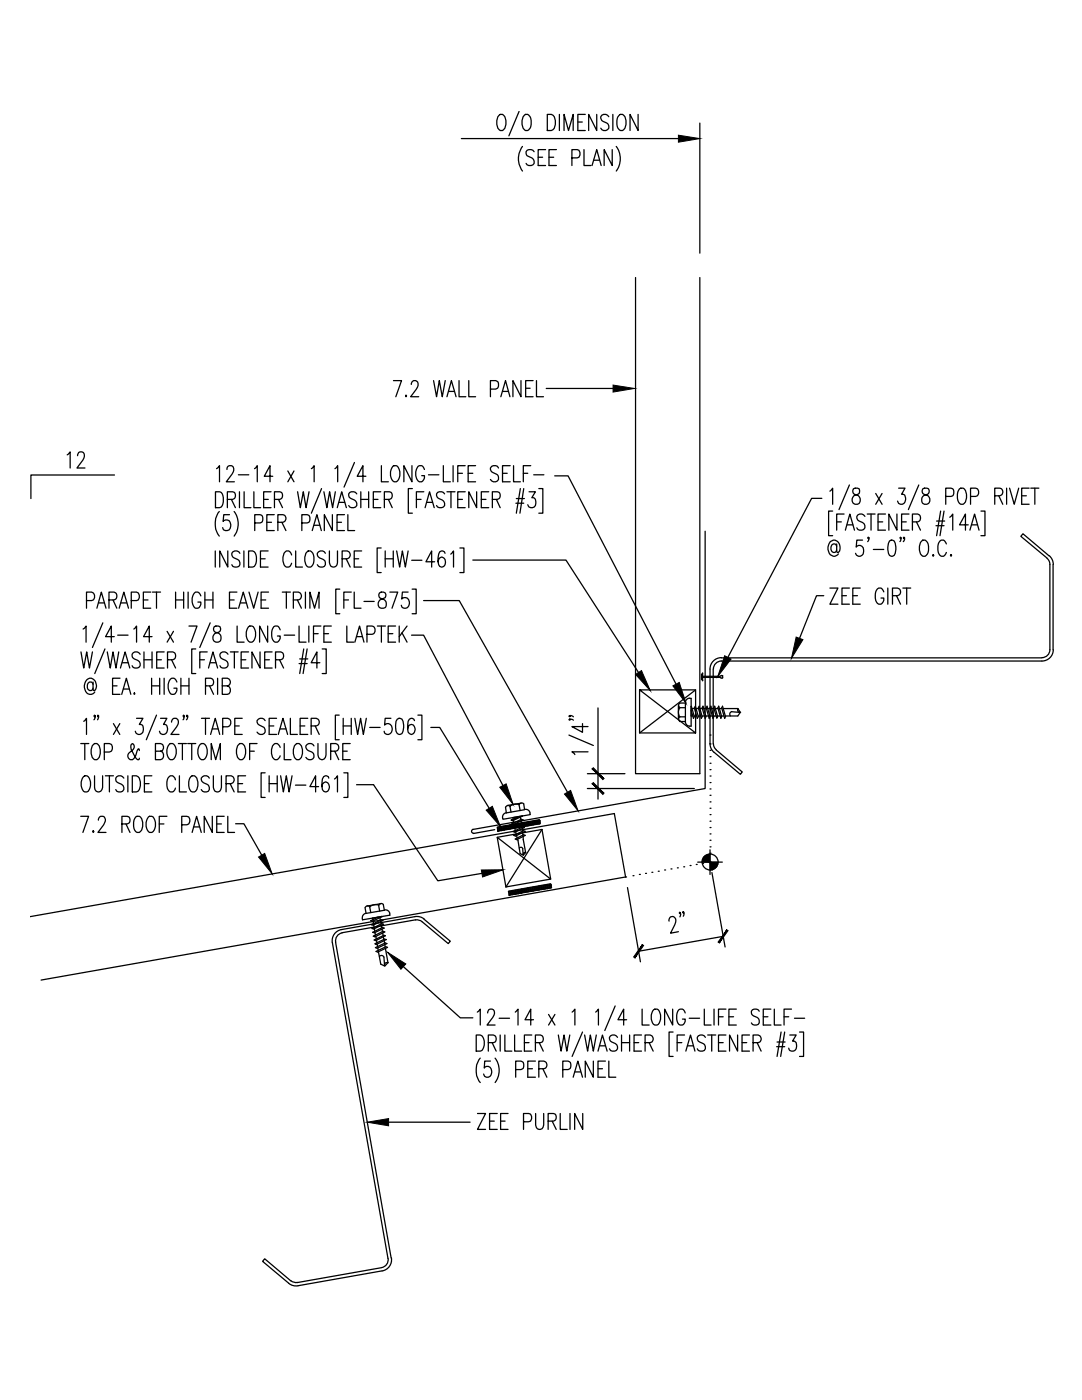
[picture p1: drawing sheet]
<svg xmlns="http://www.w3.org/2000/svg" width="216mm" height="279mm" viewBox="0 0 216 279" stroke-linecap="round" stroke-linejoin="round" font-family="sans-serif">
<g fill="none" stroke="#000" stroke-width=".25">
<path d="M92.1 27.7h43.3M99.6 23l.2-.2a1.06 1.06 0 0 1 1.2 1.3 2.11 2.11 0 0 1-.7 1.9 1.06 1.06 0 0 1-1.2-1.2 2.32 2.32 0 0 1 .5-1.8zM103.6 22.2l-2.1 4.9M104.3 29.2a4.1 4.1 0 0 0 0 4.9M104.6 23l.2-.2a1.06 1.06 0 0 1 1.2 1.3 1.88 1.88 0 0 1-.7 1.9 1.06 1.06 0 0 1-1.1-1.2 2.32 2.32 0 0 1 .4-1.8zM106.6 30.3a.83 .83 0 0 0-1.1-.4 .83 .83 0 0 0-.4 1l.3 .3a1.33 1.33 0 0 1 1.2 .9v.5a.95 .95 0 0 1-1.6 0M107.4 31.4h.9M108.9 29.9h-1.5v3.1h1.5M109.2 22.8h.8a2.02 2.02 0 0 1 .6 2.8l-.6 .4h-.8zM109.5 31.4h1M111 29.9h-1.5v3.1h1.5M111.6 22.8v3.2"/>
<path d="M112.6 26v-3.2l.8 3.2 1-3.2v3.2M114.1 31.5h1.1a.88 .88 0 0 0 .6-.8 .88 .88 0 0 0-.6-.8h-1.1v3.1M115.3 24.4h.9M116.5 29.9v3.1h1.4M116.8 22.8h-1.5v3.2h1.5M118.1 33l1-3.1 .9 3.1M118.5 32h1.1M119.1 22.8v3.2l-1.6-3.2v3.2M121.5 23.3a.84 .84 0 0 0-.9-.5 .84 .84 0 0 0-.7 .8l.2 .5 .9 .4a.82 .82 0 0 1 .4 1.1 .82 .82 0 0 1-1 .4l-.5-.4M122.2 29.9v3.1l-1.6-3.1v3.1M122.3 22.8v3.2M123 29.2a4.1 4.1 0 0 1 0 4.9"/>
<path d="M123.6 23l.2-.2a1.06 1.06 0 0 1 1.1 1.3 2.11 2.11 0 0 1-.7 1.9 1.06 1.06 0 0 1-1.1-1.2 1.95 1.95 0 0 1 .5-1.8zM127.3 22.8v3.2l-1.6-3.2v3.2M139.6 24.6v25.9M126.8 55.4v99h12.8v-99M78.5 76h1.6l-1.1 3.2M81 78.9l.1 .1-.1 .2zM82.1 76.7l.1-.4a.74 .74 0 0 1 1-.2 .74 .74 0 0 1 .1 1.1l-1.4 2h1.7M86.5 76l.6 3.2 .6-3.2 .6 3.2 .5-3.2M89.2 79.2l.9-3.2 .9 3.2M89.5 78.1h1.2M91.6 76v3.2h1.3M93.5 76v3.2h1.4"/>
<path d="M97.9 77.7h1a.91 .91 0 0 0 .6-.9 .91 .91 0 0 0-.6-.8h-1v3.2M99.9 79.2l1-3.2 .9 3.2M100.3 78.1h1.1M104 76v3.2l-1.7-3.2v3.2M104.9 77.5h.9M106.4 76h-1.5v3.2h1.5M107 76v3.2h1.4M109 77.5h13.3M13.4 90.8l.6-.6v3.2M15.5 90.9l.1-.4a.74 .74 0 0 1 1.1-.2 .74 .74 0 0 1 0 1.1l-1.3 2h1.6M22.8 94.8h-16.6v4.7M43 98.1h.8a1.17 1.17 0 0 1 .8 1.2 2.34 2.34 0 0 1-.5 1.9l-1.1 .1z"/>
<path d="M43.2 93.5l.6-.6v3.3M45.3 93.7a.67 .67 0 0 1 .4-.8h.5a1.03 1.03 0 0 1 .1 1.7l-1.1 1.6h1.6M45.4 99.7h1a.8 .8 0 0 0 .6-.8 .8 .8 0 0 0-.6-.8h-1v3.2M46.2 99.7l.8 1.6M47.6 94.8h2M47.8 98.1v3.2M48.7 98.1v3.2h1.4M50.7 98.1v3.2h1.3M50.8 93.5l.5-.6v3.3M52.6 99.7h.9M54.1 98.1h-1.5v3.2h1.5M54.4 95.1h-1.7l1.2-2.2v3.3"/>
<path d="M54.8 99.7h1a.8 .8 0 0 0 .6-.8 .8 .8 0 0 0-.6-.8h-1v3.2M55.6 99.7l.8 1.6M57.4 94l1.3 2.2M58.7 94l-1.3 2.2M59.4 98.1l.5 3.2 .6-3.2 .6 3.2 .6-3.2M62.1 93.5l.6-.6v3.3M64.2 97.5l-2.1 4.9M64.6 98.1l.6 3.2 .6-3.2 .6 3.2 .5-3.2M66.8 93.5l.6-.6v3.3M70.7 92.3l-2 4.9M71.2 98.6a.83 .83 0 0 0-1.1-.5 .83 .83 0 0 0-.4 1.1l.3 .3a1.33 1.33 0 0 1 1.2 .9v.5a.95 .95 0 0 1-1.6 0M72 99.7h1.6"/>
<path d="M72 98.1v3.2M73 95.1h-1.7l1.1-2.2v3.3M73.6 98.1v3.2M74.5 99.7h.9M76 98.1h-1.5v3.2h1.5M76.1 92.9v3.3h1.4M76.7 99.7h1a.8 .8 0 0 0 .6-.8 .8 .8 0 0 0-.6-.8h-1v3.2M77.5 99.7l.8 1.6M78.4 93.1a.8 .8 0 0 1 1.3 .6 2.06 2.06 0 0 1-.6 2.5 1.06 1.06 0 0 1-1.2-1.3 2.54 2.54 0 0 1 .5-1.8zM82.2 92.9v3.3l-1.6-3.3v3.3M82.3 97.5h-.8v4.9h.8M83.1 99.7h.9"/>
<path d="M84.6 98.1h-1.5v3.2M84.7 93.7a.8 .8 0 0 0-1.3-.6 2.22 2.22 0 0 0 .3 3.1 .94 .94 0 0 0 1-1.3h-.6M85.5 94.8h2.1M88.5 92.9v3.3h1.4M88.7 98.6a.85 .85 0 0 0-.9-.5 .85 .85 0 0 0-.7 .8l.5 .6a1.33 1.33 0 0 1 1.1 .9v.5a.95 .95 0 0 1-1.6 0M89.2 98.1h1.6M90 98.1v3.2M90.4 92.9v3.3M91.3 94.5h1M91.3 99.7h1M92.8 92.9h-1.5v3.3M92.8 98.1h-1.5v3.2h1.5"/>
<path d="M93.4 94.5h.9M94.9 92.9h-1.5v3.3h1.5M95.1 98.1v3.2l-1.6-3.2v3.2M96 99.7h1M97.5 98.1h-1.5v3.2h1.5M98.2 99.7h1.1a.8 .8 0 0 0 .5-.8 .8 .8 0 0 0-.5-.8h-1.1v3.2M99 99.7l.8 1.6M99.5 93.4a.84 .84 0 0 0-1-.5 .84 .84 0 0 0-.6 .8l.2 .5 .9 .4a.86 .86 0 0 1 .2 1.4 .86 .86 0 0 1-1.3-.3M100.3 94.5h.9M101.8 92.9h-1.5v3.3h1.5M102.5 92.9v3.3h1.3M103 99.5h1.6"/>
<path d="M103.8 97.5l-.8 4.9M104.4 94.5h.9M104.5 97.5l-.8 4.9M105.6 98.1h1.2l-.7 1.2h.4a1.19 1.19 0 0 1-.3 2 .71 .71 0 0 1-.9-.6M105.9 92.9h-1.5v3.3M106.5 94.8h2M107.5 97.5h.8v4.9h-.8M110.7 95h2.7l21.5 41.5M164 99.5h-2l-16.8 31.7M165.6 98l.5-.6v3.2M169.5 96.8l-2.1 4.9M170.3 97.6a.76 .76 0 0 0 .2 1.1 1.06 1.06 0 0 1 1.1 .7 1.06 1.06 0 0 1-.5 1.2 .95 .95 0 0 1-1.1-.7 .95 .95 0 0 1 .7-1.1l.5-.1a.68 .68 0 0 0 .3-.7 .68 .68 0 0 0-.4-.6z"/>
<path d="M174.7 98.5l1.3 2.1M176 98.5l-1.3 2.1M179.3 97.4h1.3l-.7 1.3h.3a1.09 1.09 0 0 1 .5 1.1 1.09 1.09 0 0 1-1 .8l-.4-.1-.2-.5M183.3 96.8l-2 4.9M184.1 97.6a.77 .77 0 0 0 0 .8 .77 .77 0 0 0 .7 .4 .92 .92 0 0 1 .7 1.3 .92 .92 0 0 1-1.5 .2 1.12 1.12 0 0 1 1.1-1.6 .67 .67 0 0 0 .3-.7 .67 .67 0 0 0-.5-.6zM188.7 99.1l1.4-.2a.95 .95 0 0 0-.3-1.5h-1.1v3.2M191.5 97.6l.2-.2a.81 .81 0 0 1 1 .8 2.23 2.23 0 0 1-.5 2.4 1.02 1.02 0 0 1-1.2-1.2 2.34 2.34 0 0 1 .5-1.8zM193.7 99.1h1a.86 .86 0 0 0 .6-.9 .86 .86 0 0 0-.6-.8h-1v3.2M198.5 98.9h1a.78 .78 0 0 0 .6-.7 .78 .78 0 0 0-.6-.8h-1v3.2M199.3 98.9l.8 1.7M200.9 97.4v3.2M201.5 97.4l.9 3.2 .9-3.2"/>
<path d="M203.9 98.9h.9M205.3 97.4h-1.4v3.2h1.4M205.7 97.4h1.6M206.5 97.4v3.2M17.3 119.9h1a.88 .88 0 0 0 .6-.9 .88 .88 0 0 0-.6-.8h-1v3.2M21.7 119.7h1.1a.83 .83 0 0 0 .5-.8 .83 .83 0 0 0-.5-.7h-1.1v3.2M22.5 119.7l.8 1.7M26.2 119.9h1a.9 .9 0 0 0 .6-.9 .9 .9 0 0 0-.6-.8h-1v3.2M28.6 119.7h.9M30.1 118.2h-1.5v3.2h1.5M30.4 118.2h1.6M31.2 118.2v3.2"/>
<path d="M35 119.7h1.6M35 118.2v3.2M36.6 118.2v3.2M37.5 118.2v3.2M40.1 118.9a.81 .81 0 0 0-1.3-.6 2.23 2.23 0 0 0 .2 3.1 .91 .91 0 0 0 1.1-1.2h-.6M40.9 119.7h1.6M40.9 118.2v3.2M42.5 118.2v3.2M43 110v3.2M43.8 102.1a4.1 4.1 0 0 0 0 4.9M45.5 110v3.2l-1.7-3.2v3.2M45.8 102.7h-1.2l-.1 1.4a.91 .91 0 0 1 1.2-.2 .91 .91 0 0 1 .3 1.1 .86 .86 0 0 1-.5 .8 .86 .86 0 0 1-1-.2l-.1-.3"/>
<path d="M45.8 119.7h.9M46.7 102.1a4.1 4.1 0 0 1 0 4.9M47.3 118.2h-1.5v3.2h1.5M47.9 110.4a.81 .81 0 0 0-1.2-.5 .81 .81 0 0 0-.2 1.3l.9 .4a.85 .85 0 0 1 .2 1.5 .85 .85 0 0 1-1.3-.4M48.7 110v3.2M49.6 110h.8a2.03 2.03 0 0 1 .6 2.7l-.3 .3-.3 .2h-.8zM49.7 118.2l.9 3.2 .9-3.2M50.8 104.4l1.4-.2a.95 .95 0 0 0-.3-1.5h-1.1v3.2M52 111.5h.9M52.1 119.7h.9M53.2 104.2h1M53.5 110h-1.5v3.2h1.5"/>
<path d="M53.6 118.2h-1.5v3.2h1.5M54.7 102.7h-1.5v3.2h1.5M55.4 104.2h1.1a.78 .78 0 0 0 .6-.7 .78 .78 0 0 0-.6-.8h-1.1v3.2M56.2 104.2l.9 1.7M56.3 118.2h1.6M57.1 118.2v3.2M58.2 110.8a.8 .8 0 0 0-.8-.9 .8 .8 0 0 0-.8 .9 2.11 2.11 0 0 0 .5 2.4 .83 .83 0 0 0 1.1-.8M58.5 119.7h1a.81 .81 0 0 0 .7-.8 .81 .81 0 0 0-.7-.7h-1v3.2M59 110v3.2h1.4M59.3 119.7l.8 1.7M60.2 104.4l1.4-.2a.95 .95 0 0 0-.3-1.5h-1.1v3.2M60.9 118.2v3.2"/>
<path d="M61.3 110.1l.2-.1a1.06 1.06 0 0 1 1.1 1.2 1.88 1.88 0 0 1-.6 2 .81 .81 0 0 1-1.1-.8 2.34 2.34 0 0 1 .4-2.3zM62.3 105.9l.9-3.2 .9 3.2M62.6 104.8h1.2M64.9 110.4a.84 .84 0 0 0-.9-.5 .84 .84 0 0 0-.7 .9 1.38 1.38 0 0 0 1.2 .8 .86 .86 0 0 1 .2 1.5 .86 .86 0 0 1-1.4-.4M65.7 110v2.3a.81 .81 0 0 0 .8 .9 .81 .81 0 0 0 .8-.9v-2.3M66.3 102.7v3.2l-1.6-3.2v3.2M67.3 104.2h.8M67.3 101.3l.9-3.2 .9 3.2M67.6 100.3h1.2M67.8 117.6h-.8v4.9h.8M68.3 111.5h1a.81 .81 0 0 0 .6-.8 .81 .81 0 0 0-.6-.7h-1v3.2M68.6 119.7h.9"/>
<path d="M68.7 102.7h-1.4v3.2h1.4M69.1 111.5l.8 1.7M69.4 102.7v3.2h1.4M70.1 118.2h-1.5v3.2M70.7 118.2v3.2h1.3M70.7 111.5h.9M72.2 110h-1.5v3.2h1.5M75.7 118.3a.72 .72 0 0 0 .2 1.1 1.15 1.15 0 0 1 1.1 .6 1.15 1.15 0 0 1-.1 1.3 .94 .94 0 0 1-1.5-.5 .94 .94 0 0 1 .8-1.2l.4-.2a.65 .65 0 0 0 .4-.6 .65 .65 0 0 0-.5-.6zM76.1 109.4h-.8v4.9h.8M76.9 111.5h1.6M76.9 110v3.2M77.8 118.2h1.6l-1.2 3.2"/>
<path d="M78.5 110v3.2M79.1 110l.6 3.2 .6-3.2 .6 3.2 .5-3.2M81.4 118.2h-1.1l-.1 1.4a.91 .91 0 0 1 1.1-.2 .91 .91 0 0 1 .4 1.1 .82 .82 0 0 1-.7 .9 .82 .82 0 0 1-.9-.6M82.2 111.8h2M82.2 117.6h.8v4.9h-.8M84.5 119.9h7.1l21.6 38.2M84.8 101.3l.9-3.2 .9 3.2M85.2 100.3h1.1M86.7 112.1h-1.7l1.1-2.1v3.2M88.8 110.4l-.1-.3-.6-.1a1.92 1.92 0 0 0-.7 2.1l.3 .9a.94 .94 0 0 0 1.2-.4 .94 .94 0 0 0-.4-1.2l-.3-.2a.85 .85 0 0 0-.8 .9M89.9 110.6l.6-.6v3.2M91.8 109.4h.8v4.9h-.8"/>
<path d="M94.3 111.8h18.6l14.5 22.4M102.9 100.4h1.6M140.7 106v51.4l-46.4 8.1M164.4 118.9h-1.5l-3.4 8.5M165.6 117.4h1.6l-1.6 3.2h1.6M166.1 102h-.8v4.9h.8M166.9 109l-.3-.4a.85 .85 0 0 0-.8 .8 .85 .85 0 0 0 .8 .9l.3-.5M166.9 108.6v1.5l.4 .2a1.49 1.49 0 0 0 .2-1.6 1.49 1.49 0 0 0-1.2-.9 1.74 1.74 0 0 0-1.1 1.6 1.74 1.74 0 0 0 1.1 1.6h.3l.7-.5M166.9 104.2h1M168 118.9h.9M168.4 102.6h-1.5v3.2M168.7 105.8l.9-3.2 .9 3.2"/>
<path d="M169 104.7h1.2M169.5 117.4h-1.5v3.2h1.5M170.2 118.9h.9M171.6 117.4h-1.4v3.2h1.4M172.1 107.8h-1.1l-.2 1.4a.82 .82 0 0 1 1-.3 .82 .82 0 0 1 .5 .9 .89 .89 0 0 1-.3 1.1 .89 .89 0 0 1-1.2-.2l-.1-.3M172.6 103.1a.81 .81 0 0 0-1.1-.5 .81 .81 0 0 0-.4 1.1l.3 .3a1.33 1.33 0 0 1 1.2 .9v.4a.9 .9 0 0 1-1.6 0M173 102.6h1.6M173.4 107.3l-.1 .2-.2-.2 .2-.1a.62 .62 0 0 1-.2 .9M173.8 102.6v3.2M174.3 109.7h2M175.2 104.2h.9M176.3 118.1a.81 .81 0 0 0-1.2-.6 2.29 2.29 0 0 0 .2 3.1 .94 .94 0 0 0 1-1.2h-.5"/>
<path d="M176.7 102.6h-1.5v3.2h1.5M177.2 117.4v3.2M177.5 108l.6-.2a1.73 1.73 0 0 1 .7 1.9l-.4 1.1-.6 .2a1.61 1.61 0 0 1-.6-1.8zM178.1 118.9h1a.78 .78 0 0 0 .6-.8 .78 .78 0 0 0-.6-.7h-1v3.2M178.9 118.9l.8 1.7M179 102.6v3.2l-1.6-3.2v3.2M179.8 107.3l-.1 .2-.1-.2 .1-.1a.75 .75 0 0 1-.1 .9M179.9 104.2h.9M180.2 117.4h1.5M180.5 107.3l-.1 .2-.2-.2 .2-.1a.62 .62 0 0 1-.2 .9M180.9 117.4v3.2M181.4 102.6h-1.5v3.2h1.5"/>
<path d="M182.1 104.2h1a.83 .83 0 0 0 .6-.8 .83 .83 0 0 0-.6-.8h-1v3.2M182.9 104.2l.8 1.6M183.9 108l.2-.2a1.06 1.06 0 0 1 1.2 1.2 1.88 1.88 0 0 1-.7 2 1.06 1.06 0 0 1-1.1-1.2 2.32 2.32 0 0 1 .4-1.8zM186.1 110.8l.1-.1 .1 .1-.1 .2zM186.8 104.9h1.6M186.9 104h1.6M187.7 102l-.8 4.9M188.4 102l-.8 4.9M188.8 108.6a.81 .81 0 0 0-1.2-.6 2.29 2.29 0 0 0 .2 3 .88 .88 0 0 0 1-.7M189.5 103.2l.6-.6v3.2M189.8 110.7l.1 .1-.1 .2-.2-.2zM193.2 104.7h-1.7l1.1-2.1v3.2"/>
<path d="M193.5 105.8l1-3.2 .9 3.2M193.9 104.7h1.1M195.7 102h.8v4.9h-.8M208.9 111.4l.4 .6 .2 .6v17.1M209.3 110.9l-5.2-4.4-.4 .5 5.2 4.4M209.4 110.9l.6 1 .2 .7M210.1 112.7v17M16.2 130.1l.5 3.2 .6-3.2 .6 3.2 .5-3.2M16.6 125.5l.6-.6v3.3M18.6 136.6l-.4-.5a.87 .87 0 0 0-.8 .6 .87 .87 0 0 0 .2 .9l.3 .2h.3l.4-.5M18.6 136.1v1.5l.1 .2h.2a1.52 1.52 0 0 0-1-2.4 1.77 1.77 0 0 0-1.1 1.6 1.77 1.77 0 0 0 1.1 1.6 1.01 1.01 0 0 0 1-.5M19.3 121.4l.9-3.2 1 3.2"/>
<path d="M19.7 120.3h1.1M20.5 124.3l-2.1 4.9M20.9 129.5l-2 4.9M21.4 130.1l.6 3.2 .5-3.2 .6 3.2 .6-3.2M22.5 136.9h.9M22.8 127.1h-1.7l1.1-2.2v3.3M23.5 126.8h2.1M23.8 121.4l.9-3.2 .9 3.2M23.9 135.4h-1.4v3.2h1.4M24 133.3l1-3.2 .9 3.2M24.1 120.3h1.2M24.3 138.6l.9-3.2 .9 3.2"/>
<path d="M24.4 132.3h1.2M24.6 137.5h1.2M26.7 125.5l.5-.6v3.3M26.8 138.3v.3l-.1-.2zM28 130.6a.83 .83 0 0 0-1.1-.5 .83 .83 0 0 0-.5 1.1l1.1 .6a.82 .82 0 0 1 .4 1 .82 .82 0 0 1-1 .5l-.3-.1-.2-.3M28.7 130.1v3.2M28.7 131.7h1.6M30.3 136.9h1.6M30.3 135.4v3.2M30.3 127.1h-1.7l1.2-2.2v3.3M30.3 130.1v3.2M31.3 131.7h.9"/>
<path d="M31.9 135.4v3.2M32.8 130.1h-1.5v3.2h1.5M32.8 135.4v3.2M33.3 126l1.3 2.2M33.4 131.7h1.1a.83 .83 0 0 0 .6-.8 .83 .83 0 0 0-.6-.8h-1.1v3.2M34.2 131.7l.8 1.6M34.6 126l-1.3 2.2M35.3 136.1a.8 .8 0 0 0-.8-.8 .8 .8 0 0 0-.8 .8 2.06 2.06 0 0 0 .6 2.5 .9 .9 0 0 0 1-1.3h-.6M36.1 136.9h1.6M36.1 135.4v3.2M37.7 124.9h1.6l-1.2 3.3M37.7 135.4v3.2"/>
<path d="M39.1 129.5h-.8v4.9h.8M39.9 131.7h.9M41 136.9h1.1a.79 .79 0 0 0 .5-.8 .79 .79 0 0 0-.5-.7h-1.1v3.2M41.3 130.1h-1.4v3.2M41.6 133.3l.9-3.2 .9 3.2M41.8 136.9l.8 1.7M41.9 124.3l-2 4.9M41.9 132.3h1.2M42.7 125.1a.76 .76 0 0 0 .3 1.1 1.06 1.06 0 0 1 1.1 .7 1.06 1.06 0 0 1-.6 1.3 .95 .95 0 0 1-1-.8 .95 .95 0 0 1 .7-1.1l.4-.1a.65 .65 0 0 0 .4-.7 .65 .65 0 0 0-.5-.6zM43.4 135.4v3.2M44.4 136.9h1a.78 .78 0 0 0 .6-.8 .78 .78 0 0 0-.6-.7h-1v3.2h1a.88 .88 0 0 0 .6-.9 .88 .88 0 0 0-.6-.8M45.5 130.6a.81 .81 0 0 0-1.1-.5 .81 .81 0 0 0-.4 1.1l.4 .3a1.33 1.33 0 0 1 1.1 .9v.5a.9 .9 0 0 1-1.6 0"/>
<path d="M46 130.1h1.5M46.8 130.1v3.2M47.3 124.9v3.3h1.4M47.6 121.4l.9-3.2 1 3.2M48 120.3h1.1M48.1 131.7h1M49.6 125.1a.8 .8 0 0 1 1.3 .6 2.06 2.06 0 0 1-.6 2.5 1.06 1.06 0 0 1-1.2-1.3 2.54 2.54 0 0 1 .5-1.8zM49.6 130.1h-1.5v3.2h1.5M51.9 130.1v3.2l-1.6-3.2v3.2M52.8 131.7h.9M53.4 124.9v3.3l-1.6-3.3v3.3M54.3 130.1h-1.5v3.2h1.5"/>
<path d="M55 131.7h1a.83 .83 0 0 0 .6-.8 .83 .83 0 0 0-.6-.8h-1v3.2M55.8 131.7l.8 1.6M55.9 125.7a.8 .8 0 0 0-1.3-.6 2.33 2.33 0 0 0 .3 3.1 .94 .94 0 0 0 1-1.3h-.5M56.7 126.8h2.1M59.7 124.9v3.3h1.4M59.7 132.4h1.6M59.8 131.5h1.6M60.6 129.5l-.8 4.9M61.3 129.5l-.8 4.9M61.6 124.9v3.3M61.8 121.4v-3.2l1 3.2 .9-3.2v3.2M62.6 126.5h.9"/>
<path d="M63.8 132.3h-1.7l1.1-2.2v3.2M64 124.9h-1.4v3.3M64.3 129.5h.8v4.9h-.8M64.6 126.5h1M66.1 124.9h-1.5v3.3h1.5M69.2 124.9v3.3h1.4M70.8 128.2l.9-3.3 .9 3.3M71.1 127.1h1.2M72.6 120h2.1M73.2 126.6h1a.86 .86 0 0 0 .7-.8 .86 .86 0 0 0-.7-.9h-1v3.3M75.3 124.9h1.6M76.1 124.9v3.3"/>
<path d="M77.5 126.5h.9M78.9 124.9h-1.4v3.3h1.4M79.7 124.9v3.3M80.2 126.3l1 1.9M81.2 124.9l-1.5 2.2M82.1 126.8h2.4l15.9 30M127.6 137.7h11.2v8.6h-11.2v-8.6l11.2 8.6M137.6 139.4h.3v5.5a.94 .94 0 0 1-1.1-.8v-3.8h-1.2M137.6 139.3a.87 .87 0 0 0-.8 .9M138.8 137.7l-11.2 8.6M140 134.6v1M140 135.6l.2 .2"/>
<path d="M140.2 134.3v1.6M140.2 135.2h3.3M140.2 135h3.3M140.2 134.3l-.2 .3M141.7 133.5v14.9M142.3 133.5v14.9M143.6 135.2l.4 .2 .2-.1M143.9 134.9h.3M143.9 134.9l-.3 .1M143.9 131.3h64M143.9 131.2a2.26 2.26 0 0 0-2.2 2.3M144.2 134.9v.4"/>
<path d="M207.9 131.9h-64a1.59 1.59 0 0 0-1.5 1.6M209.5 129.7a1.59 1.59 0 0 1-1.6 1.5M210.2 129.7a2.26 2.26 0 0 1-2.3 2.2M16.1 148.4h1.6M16.7 155l.2-.2a.87 .87 0 0 1 1 .8 2.02 2.02 0 0 1-.6 2.4 .81 .81 0 0 1-1-.7 2.34 2.34 0 0 1 .4-2.3zM16.7 143.9l.6-.5v3.2M16.9 148.4v3.2M18.7 148.6l.2-.2a1.06 1.06 0 0 1 1.1 1.2 2.11 2.11 0 0 1-.7 2 1.06 1.06 0 0 1-1.1-1.2 2.32 2.32 0 0 1 .5-1.8zM18.9 154.8v2.4a.81 .81 0 0 0 .8 .9 .81 .81 0 0 0 .8-.9v-2.4M19 142.9l-.1 .2-.2-.2 .2-.2a.68 .68 0 0 1-.2 1M19.7 142.9l-.2 .2v-.4a.73 .73 0 0 1 0 1M20.8 150.1h1a.89 .89 0 0 0 .6-.9 .89 .89 0 0 0-.6-.8h-1v3.2"/>
<path d="M21 154.8h1.6M21.8 154.8v3.2M22.6 144.4l1.3 2.2M23.9 144.4l-1.3 2.2M24.7 155.3a.83 .83 0 0 0-1.1-.5 .83 .83 0 0 0-.4 1.1l.4 .3a1.33 1.33 0 0 1 1.1 1v.4a.9 .9 0 0 1-1.6 0M25.5 154.8v3.2M26.4 154.8h.8a2.08 2.08 0 0 1 .6 2.8l-.3 .3-.3 .1h-.8zM27.2 143.4h1.3l-.7 1.2h.3a1.09 1.09 0 0 1 .5 1.2 1.09 1.09 0 0 1-1 .8l-.5-.3-.1-.4M27.8 149.8l-.1-.3h-.1l-.3 .4a2.18 2.18 0 0 1-.9 1.7 .78 .78 0 0 1-.8-.4 .78 .78 0 0 1 .2-.9l.7-.7a.77 .77 0 0 0-.1-1.2 1.08 1.08 0 0 0 0 1.7l.8 1.3 .5 .2 .1-.3M28.8 156.4h.9M30.3 154.8h-1.5v3.2h1.5M31 149.9h1a.78 .78 0 0 0 .6-.7 .78 .78 0 0 0-.6-.8h-1v3.2h1a.88 .88 0 0 0 .7-.8 .88 .88 0 0 0-.7-.9"/>
<path d="M31.2 142.7l-2 4.9M32 143.4h1.3l-.7 1.2h.4a1.09 1.09 0 0 1 .4 1.2 1.09 1.09 0 0 1-1 .8l-.4-.2-.2-.5M33.8 148.6l.2-.2a1.07 1.07 0 0 1 1.2 1.2 2 2 0 0 1-.8 2 1.06 1.06 0 0 1-1.1-1.2 2.32 2.32 0 0 1 .5-1.8zM34.2 144.1l.2-.4a.74 .74 0 0 1 1-.2 .74 .74 0 0 1 .1 1.1l-1.4 2h1.6M35 155.6a.78 .78 0 0 0-1.2-.6 2.23 2.23 0 0 0 .2 3 .81 .81 0 0 0 1-.7M35.6 148.4h1.6M35.8 154.8v3.2h1.4M36.4 148.4v3.2M36.7 142.9l-.1 .2-.1-.2 .1-.2 .1 .5-.2 .5M37.5 142.9l-.2 .2-.1-.2 .1-.2a.68 .68 0 0 1-.1 1M37.5 148.4h1.6M38.1 155l.2-.2a.87 .87 0 0 1 1.1 .8 2.11 2.11 0 0 1-.6 2.4 .83 .83 0 0 1-1.1-.7 2.66 2.66 0 0 1 .4-2.3z"/>
<path d="M38.3 148.4v3.2M39.9 148.6l.3-.2a1.06 1.06 0 0 1 1.1 1.2 2 2 0 0 1-.7 2 1.06 1.06 0 0 1-1.1-1.2 2.32 2.32 0 0 1 .4-1.8zM40.2 143.4h1.6M41 143.4v3.2M41.8 155.3a.84 .84 0 0 0-1-.5 .84 .84 0 0 0-.6 .8 1.39 1.39 0 0 0 1.1 .9 .81 .81 0 0 1 .4 1 .81 .81 0 0 1-.9 .5l-.4-.1-.2-.3M42 146.6l1-3.2 .8 3.2M42.1 151.6v-3.2l.9 3.2 1-3.2v3.2M42.4 145.5h1.1M42.6 154.8v2.4a.81 .81 0 0 0 .8 .9 .81 .81 0 0 0 .8-.9v-2.4M44.4 145h1.1a.89 .89 0 0 0 .6-.8 .89 .89 0 0 0-.6-.8h-1.1v3.2M45.1 156.4h1a.81 .81 0 0 0 .6-.8 .81 .81 0 0 0-.6-.8h-1v3.2M45.9 156.4l.8 1.6"/>
<path d="M46.8 144.9h.9M47.5 156.4h.9M47.7 148.6l.2-.2a1.06 1.06 0 0 1 1.1 1.2 2.11 2.11 0 0 1-.7 2 1.06 1.06 0 0 1-1.1-1.2 2.32 2.32 0 0 1 .5-1.8zM48.3 143.4h-1.5v3.2h1.5M49 154.8h-1.5v3.2h1.5M49.8 149.9h.9M51.3 148.4h-1.5v3.2M52.9 143.8a.84 .84 0 0 0-.9-.5 .84 .84 0 0 0-.7 .8 1.57 1.57 0 0 0 1.4 1.1 .86 .86 0 0 1-.1 1.3 .86 .86 0 0 1-1.3-.4M52.9 154.2h-.8v4.9h.8M53.7 144.9h.9M53.7 156.4h1.6M53.7 154.8v3.2"/>
<path d="M55.2 143.4h-1.5v3.2h1.5M55.3 154.8v3.2M55.5 146.6l1-3.2 .9 3.2M55.9 149.2a.8 .8 0 0 0-.8-.8 .8 .8 0 0 0-.8 .8 2.15 2.15 0 0 0 .5 2.4 .95 .95 0 0 0 1.1-.8M55.9 145.5h1.2M56 154.8l.5 3.2 .6-3.2 .6 3.2 .6-3.2M56.7 148.4v3.2h1.4M57.9 143.4v3.2h1.4M59 156.7h2M59 148.6l.2-.2a1.06 1.06 0 0 1 1.2 1.2 2.11 2.11 0 0 1-.7 2 1.06 1.06 0 0 1-1.2-1.2 2.32 2.32 0 0 1 .5-1.8zM59.9 144.9h.9M61.4 143.4h-1.5v3.2h1.5"/>
<path d="M62.1 144.9h1a.78 .78 0 0 0 .6-.8 .78 .78 0 0 0-.6-.7h-1v3.2M62.6 148.9a.84 .84 0 0 0-.9-.5 .84 .84 0 0 0-.7 .8l.5 .6 .7 .3a.86 .86 0 0 1 .2 1.4 .86 .86 0 0 1-1.4-.4M62.9 144.9l.8 1.7M63.4 148.4v2.3a.86 .86 0 0 0 1 .9l.3-.2 .4-.7v-2.3M63.6 157h-1.8l1.2-2.2v3.2M65.6 155.3l-.1-.3-.4-.2-.5 .2a4 4 0 0 0-.3 2.6l.3 .3 .3 .1a1.02 1.02 0 0 0 .8-1 1.02 1.02 0 0 0-.8-.9l-.6 .4-.1 .5M66 149.9h1a.78 .78 0 0 0 .6-.7 .78 .78 0 0 0-.6-.8h-1v3.2M66.7 155.5l.6-.7v3.2M66.8 149.9l.8 1.7M67.7 142.7h-.8v4.9h.8M68.4 149.9h.9M68.5 144.9h1.6"/>
<path d="M68.5 143.4v3.2M68.6 154.2h.8v4.9h-.8M69.9 148.4h-1.5v3.2h1.5M70.1 143.4v3.2M70.8 143.4l.6 3.2 .6-3.2 .5 3.2 .6-3.2M71.1 156.6h3.4l12.9 19.2 8.8-1.5M73.8 145.2h2M78 143.4h-1.1l-.2 1.3a.91 .91 0 0 1 1.2-.2 .91 .91 0 0 1 .4 1.1 .87 .87 0 0 1-.6 .9 .87 .87 0 0 1-1-.2v-.4M79.3 143.5l.5-.1a1.55 1.55 0 0 1 .7 1.8l-.3 1.2-.6 .2a1.57 1.57 0 0 1-.7-1.9l.1-.8zM82.7 143.8l-.1-.3-.4-.1-.5 .1a3.9 3.9 0 0 0-.3 2.6l.6 .5a1.02 1.02 0 0 0 .8-1 1.02 1.02 0 0 0-.8-1l-.3 .1-.3 .8M83.4 142.7h.8v4.9h-.8M86 145.2h1.7l9.9 16.1"/>
<path d="M113.5 146.7l4.9 2.1M113.7 143.5l.1 .1-.1 .1-.2-.1 .2-.1 .7 .2M113.7 142.8l.1 .1-.1 .2-.2-.2a.63 .63 0 0 1 .9 .2M116.2 144.4v1.7l-2.1-1.1h3.2M117.2 157.4h21.3M117.2 154.4h7.5M117.3 150h-3.2l.6 .6M119.3 141.3v18.2M135.4 140.8v2.7M135.6 144h1.2M135.7 143l-.3 .5 .3 .5M135.7 140.3l-.3 .5 .3 .4"/>
<path d="M136.8 141.2h-1.2a1.67 1.67 0 0 0 0 1.9h1.2M137.9 141.7l.5 1.7 .1-.4-.5-2.1-.1 2h.3M138.1 141.4h.5M138.5 142.9h.5M138.8 140.9l.5 2.1-.2 .4-.6-2.1zM138.9 141.4h.5M139.3 142.9h.5M139.5 140.9l.6 2.1-.2 .4-.6-2.1zM139.6 141.4h.6M140.1 142.9h.5M140.3 140.9l.6 2.1-.2 .4-.6-2.1zM140.4 141.4h.6"/>
<path d="M140.8 142.9h.6M141.1 140.9l.6 2.1-.2 .4-.6-2.1zM141.2 141.4h.5M141.6 142.9h.5M141.7 148.4l.1 .8 .4 .7 5.5 4.6 .4-.4-5.2-4.4-.4-.6-.1-.7M141.7 146.7h.1M141.7 148.5h.1M141.7 149.7h.1M141.7 151h.1M141.7 152.3h.1M141.7 153.6h.1M141.7 154.9h.1"/>
<path d="M141.7 156.2h.1M141.7 157.5h.1M141.7 158.7h.1M141.8 140.9l.6 2.1-.1 .4-.6-2.1zM142 141.4h.5M142.4 142.9h.5M142.6 140.9l.6 2.1-.2 .4-.6-2.1zM142.7 141.4h.6M143.2 142.9h.5M143.4 140.9l.6 2.1-.2 .4-.6-2.1zM143.5 141.4h.5M144 142.9h.5"/>
<path d="M144.2 140.9l.6 2.1-.2 .4-.6-2.1zM144.3 141.4h2.9l.5 .8-.5 .7h-2.5M146 142l1.6 .2M146 142l-.4 .4 .1 .5M147.3 141.4a.49 .49 0 0 0 0 .6 .49 .49 0 0 0 .5 .2M16.1 162.9h1.6l-1.2 3.2M18.6 165.8l.1 .2-.1 .1-.1-.1zM19.6 163.7l.3-.7 .7-.1a.85 .85 0 0 1 .3 1.2l-1.4 2h1.7M24.3 164.4h1.1a.79 .79 0 0 0 .6-.7 .79 .79 0 0 0-.6-.8h-1.1v3.2M25.1 164.4l.8 1.7M27.1 163l.2-.1a.81 .81 0 0 1 1 .8 2.15 2.15 0 0 1-.5 2.4 1.02 1.02 0 0 1-1.1-1.2 2.34 2.34 0 0 1 .4-1.9zM29.6 163l.2-.1a.83 .83 0 0 1 1.1 .8 2.06 2.06 0 0 1-.6 2.4 1.06 1.06 0 0 1-1.1-1.2 2.54 2.54 0 0 1 .4-1.9z"/>
<path d="M31.8 164.4h.9M33.3 162.9h-1.5v3.2M36.3 164.6h1a.89 .89 0 0 0 .6-.8 .89 .89 0 0 0-.6-.9h-1v3.2M38.3 166.1l.9-3.2 1 3.2M38.7 165h1.1M42.4 162.9v3.2l-1.6-3.2v3.2M43.3 164.4h.9M44.7 162.9h-1.4v3.2h1.4M45.5 162.9v3.2h1.3M47 164.4h1.7l3.5 6.3M94.4 165.5a.4 .4 0 0 0-.3 .5 .4 .4 0 0 0 .4 .3M98.7 165.6l-4.2 .7"/>
<path d="M99.2 165.1l8.4-1.5 .2 .8-8.5 1.5zM99.2 167.1l10.7 8.3M99.4 165.8h.1M99.4 165.7h.1M99.4 165.5h.1M99.4 165.3h.1M99.4 165.1h.1M99.6 165.7h.1M99.6 165.5h.1M99.6 165.4h.1M99.6 165.2h.1M99.7 165.7h.1"/>
<path d="M99.7 165.5h.1M99.7 165.3h.1M99.7 165.1h.1M99.9 165.7h.1M99.9 165.5h.1M99.9 165.4h.1M99.9 165.2h.1M99.9 165h.1M100.1 165.7h.1M100.1 165.5h.1M100.1 165.3h.1M100.1 165.1h.1"/>
<path d="M100.3 165.5h.1M100.3 165.4h.1M100.3 165.2h.1M100.3 165h.1M100.5 165.7h.1M100.5 165.5h.1M100.5 165.3h.1M100.5 165.1h.1M100.5 164.9h.1M100.7 165.5h.1M100.7 165.4h.1M100.7 165.2h.1"/>
<path d="M100.7 165h.1M100.9 165.5h.1M100.9 165.3h.1M100.9 165.1h.1M100.9 164.9h.1M101 162.2a.87 .87 0 0 0-.7 1M101 165.5h.1M101 165.4h.1M101 165.2h.1M101 165h.1M101 164.8h.1M101.2 165.5h.1"/>
<path d="M101.2 165.3h.1M101.2 165.1h.1M101.2 164.9h.1M101.4 165.4h.1M101.4 165.2h.1M101.4 165h.1M101.4 164.8h.1M101.5 177.9l8.4-1.5 .2 .8-8.5 1.5zM101.6 165.5h.1M101.6 165.3h.1M101.6 165.1h.1M101.6 164.9h.1"/>
<path d="M101.6 164.7h.1M101.6 178.6h.1M101.6 178.4h.1M101.6 178.3h.1M101.6 178.1h.1M101.6 177.9h.1M101.8 165.4h.1M101.8 165.2h.1M101.8 165h.1M101.8 164.8h.1M101.8 164.6h.1M101.8 178.5h.1"/>
<path d="M101.8 178.4h.1M101.8 178.2h.1M101.8 178h.1M101.8 160.9l-.5-.1-.4 .3M102 165.3h.1M102 165.1h.1M102 164.9h.1M102 164.7h.1M102 178.4h.1M102 178.3h.1M102 178.1h.1M102 177.9h.1"/>
<path d="M102.1 164.4l1.9-.9 .4 .1-2 1zM102.2 165.2h.1M102.2 165h.1M102.2 164.8h.1M102.2 164.6h.1M102.2 178.5h.1M102.2 178.4h.1M102.2 178.2h.1M102.2 178h.1M102.2 177.8h.1M102.3 165.2l1.9-.9 .3 .1-1.9 .9zM102.3 165.3h.1"/>
<path d="M102.3 165.1h.1M102.3 164.9h.1M102.3 164.7h.1M102.3 164.5h.1M102.4 178.4h.1M102.4 178.3h.1M102.4 178.1h.1M102.4 177.9h.1M102.4 166l1.9-1 .3 .2-1.9 .9zM102.4 163.7l.1 .5M102.5 166.7l2-.9 .3 .1-1.9 .9zM102.6 165.2h.1"/>
<path d="M102.6 165h.1M102.6 164.8h.1M102.6 164.6h.1M102.6 178.4h.1M102.6 178.2h.1M102.6 178h.1M102.6 177.8h.1M102.6 164.5l.1 .5M102.7 165.1h.1M102.7 164.9h.1M102.7 164.7h.1M102.7 164.5h.1"/>
<path d="M102.7 178.4h.1M102.7 178.3h.1M102.7 178.1h.1M102.7 177.9h.1M102.7 177.7h.1M102.7 165.2l.1 .5M102.8 167.4l1.7-.8 .3 .1-1.7 .9zM102.9 166l.1 .5M102.9 165.2h.1M102.9 165h.1M102.9 164.8h.1M102.9 164.6h.1"/>
<path d="M102.9 164.4h.1M102.9 178.4h.1M102.9 178.2h.1M102.9 178h.1M102.9 177.8h.1M103.1 166.7l.1 .5M103.1 165.1h.1M103.1 164.9h.1M103.1 164.7h.1M103.1 164.5h.1M103.1 178.3h.1M103.1 178.1h.1"/>
<path d="M103.1 177.9h.1M103.1 177.7h.1M103.3 165h.1M103.3 164.8h.1M103.3 164.6h.1M103.3 164.4h.1M103.3 167.5l.5 2.9 .6 .3 .5-.5M103.3 178.4h.1M103.3 178.2h.1M103.3 178h.1M103.3 177.8h.1M103.3 177.6h.1"/>
<path d="M103.4 163l-1.4 .7 .3 .1 2-.9-2 .3 .1 .3M103.5 165.1h.1M103.5 164.9h.1M103.5 164.7h.1M103.5 164.5h.1M103.5 164.4h.1M103.5 178.3h.1M103.5 178.1h.1M103.5 177.9h.1M103.5 177.7h.1M103.6 160.6a1.67 1.67 0 0 0-1.8 .3l.2 1.2M103.6 160.6l.2 1.2"/>
<path d="M103.6 169.2a.4 .4 0 0 1 .7 .2l.1 1.1M103.7 165h.1M103.7 164.8h.1M103.7 164.6h.1M103.7 164.4h.1M103.7 178.2h.1M103.7 178h.1M103.7 177.8h.1M103.7 177.6h.1M103.8 163l.1 .5M103.9 164.9h.1M103.9 164.7h.1"/>
<path d="M103.9 164.5h.1M103.9 164.4h.1M103.9 178.3h.1M103.9 178.1h.1M103.9 177.9h.1M103.9 177.7h.1M103.9 177.5h.1M104 163.8v.6M104 160.3l-2.8 .5M104 165h.1M104 164.8h.1M104 164.6h.1"/>
<path d="M104 164.4h.1M104 164.2h.1M104 178.2h.1M104 178h.1M104 177.8h.1M104 177.6h.1M104 177.4h.1M104.1 164.6l.1 .5M104.2 165.4l.1 .5M104.3 164.9h.1M104.3 164.7h.1M104.3 164.5h.1"/>
<path d="M104.3 164.4h.1M104.3 178.1h.1M104.3 177.9h.1M104.3 177.7h.1M104.3 177.5h.1M104.3 166.2v.5M104.4 166.9l.5 3.3M104.4 164.8h.1M104.4 164.6h.1M104.4 164.4h.1M104.4 164.2h.1M104.4 178h.1"/>
<path d="M104.4 177.8h.1M104.4 177.6h.1M104.4 177.4h.1M104.4 167.6h.1M104.5 160.5l.2 1.1-3.7 .6-.1-1.1M104.5 160.4l-.5-.1-.4 .3M104.6 164.9h.1M104.6 164.7h.1M104.6 164.5h.1M104.6 164.4h.1M104.6 164.1h.1M104.6 178.1h.1"/>
<path d="M104.6 177.9h.1M104.6 177.7h.1M104.6 177.5h.1M104.6 177.3h.1M104.8 161.5a.87 .87 0 0 1 1 .7M104.8 164.8h.1M104.8 164.6h.1M104.8 164.4h.1M104.8 164.2h.1M104.8 178h.1M104.8 177.8h.1M104.8 177.6h.1"/>
<path d="M104.8 177.4h.1M104.9 170.1l-.4 .1-.1 .4M105 164.7h.1M105 164.5h.1M105 164.4h.1M105 164.1h.1M105 177.9h.1M105 177.7h.1M105 177.5h.1M105 177.3h.1M105.2 164.8h.1M105.2 164.6h.1"/>
<path d="M105.2 164.4h.1M105.2 164.2h.1M105.2 164.1h.1M105.2 178h.1M105.2 177.8h.1M105.2 177.6h.1M105.2 177.4h.1M105.2 177.2h.1M105.4 164.7h.1M105.4 164.5h.1M105.4 164.4h.1M105.4 164.1h.1"/>
<path d="M105.4 177.9h.1M105.4 177.7h.1M105.4 177.5h.1M105.4 177.3h.1M105.5 164.6h.1M105.5 164.4h.1M105.5 164.2h.1M105.5 164.1h.1M105.6 177.8h.1M105.6 177.6h.1M105.6 177.4h.1M105.6 177.2h.1"/>
<path d="M105.7 164.7h.1M105.7 164.5h.1M105.7 164.4h.1M105.7 164.1h.1M105.7 164h.1M105.7 177.9h.1M105.7 177.7h.1M105.7 177.5h.1M105.7 177.3h.1M105.7 177.1h.1M105.7 162.3l.1 .3-5.4 .9-.1-.2M105.9 164.6h.1"/>
<path d="M105.9 164.4h.1M105.9 164.2h.1M105.9 164.1h.1M105.9 177.8h.1M105.9 177.6h.1M105.9 177.4h.1M105.9 177.2h.1M106.1 164.5h.1M106.1 164.4h.1M106.1 164.1h.1M106.1 164h.1M106.1 177.7h.1"/>
<path d="M106.1 177.5h.1M106.1 177.3h.1M106.1 177.1h.1M106.3 164.6h.1M106.3 164.4h.1M106.3 164.2h.1M106.3 164.1h.1M106.3 163.9h.1M106.3 177.8h.1M106.3 177.6h.1M106.3 177.4h.1M106.3 177.2h.1"/>
<path d="M106.3 177.1h.1M106.5 164.5h.1M106.5 164.4h.1M106.5 164.1h.1M106.5 164h.1M106.5 177.7h.1M106.5 177.5h.1M106.5 177.3h.1M106.5 177.1h.1M106.7 164.4h.1M106.7 164.2h.1M106.7 164.1h.1"/>
<path d="M106.7 163.9h.1M106.7 177.6h.1M106.7 177.4h.1M106.7 177.2h.1M106.7 177.1h.1M106.8 164.5h.1M106.8 164.4h.1M106.8 164.1h.1M106.8 164h.1M106.8 163.8h.1M106.9 177.7h.1M106.9 177.5h.1"/>
<path d="M106.9 177.3h.1M106.9 177.1h.1M106.9 177h.1M107 164.4h.1M107 164.2h.1M107 164.1h.1M107 163.9h.1M107 177.6h.1M107 177.4h.1M107 177.2h.1M107 177.1h.1M107.2 164.4h.1"/>
<path d="M107.2 164.1h.1M107.2 164h.1M107.2 163.8h.1M107.3 177.5h.1M107.3 177.3h.1M107.3 177.1h.1M107.3 177h.1M107.4 164.4h.1M107.4 164.2h.1M107.4 164.1h.1M107.4 163.9h.1M107.4 163.7h.1"/>
<path d="M107.4 177.6h.1M107.4 177.4h.1M107.4 177.2h.1M107.4 177.1h.1M107.4 176.8h.1M107.6 164.4h.1M107.6 164.1h.1M107.6 164h.1M107.6 163.8h.1M107.6 177.5h.1M107.6 177.3h.1M107.6 177.1h.1"/>
<path d="M107.6 177h.1M107.8 177.4h.1M107.8 177.2h.1M107.8 177.1h.1M107.8 176.8h.1M108 177.5h.1M108 177.3h.1M108 177.1h.1M108 177h.1M108 176.8h.1M108.1 165.5l-8.9 1.6 1.8 9.9M108.1 165.5l1.8 9.9-8.9 1.6"/>
<path d="M108.1 165.5l-7.1 11.5M108.2 177.4h.1M108.2 177.2h.1M108.2 177.1h.1M108.2 176.8h.1M108.4 177.3h.1M108.4 177.1h.1M108.4 177h.1M108.4 176.8h.1M108.5 177.4h.1M108.5 177.2h.1M108.5 177.1h.1"/>
<path d="M108.5 176.8h.1M108.5 176.7h.1M108.7 177.3h.1M108.7 177.1h.1M108.7 177h.1M108.7 176.8h.1M108.9 177.2h.1M108.9 177.1h.1M108.9 176.8h.1M108.9 176.7h.1M109.1 177.3h.1M109.1 177.1h.1"/>
<path d="M109.1 177h.1M109.1 176.8h.1M109.1 176.6h.1M109.3 177.2h.1M109.3 177.1h.1M109.3 176.8h.1M109.3 176.7h.1M109.5 177.1h.1M109.5 177h.1M109.5 176.8h.1M109.5 176.6h.1M109.7 177.2h.1"/>
<path d="M109.7 177.1h.1M109.7 176.8h.1M109.7 176.7h.1M109.7 176.5h.1M109.8 177.1h.1M109.8 177h.1M109.8 176.8h.1M109.8 176.6h.1M124.8 175h.1M124.8 175l-116.6 20.6M124.8 175l-2.2-12.6-116.6 20.5M125.2 177.1l2.6 14.9"/>
<path d="M126.3 174.8h.1M127.6 174.5h.1M128.8 174.3h.1M130.1 174.1h.1M131.3 173.9h.1M132.6 173.6h.1M133.9 173.4h.1M135.2 173.2h.1M136.4 173h.1M137.7 172.7h.1M138.9 172.5h.1M139.2 172.1h4.9"/>
<path d="M140.2 172.3h.1M141.7 172.1h.1M141.7 160h.1M141.7 161.3h.1M141.7 162.6h.1M141.7 163.9h.1M141.7 165.2h.1M141.7 166.4h.1M141.7 167.7h.1M141.7 169h.1M141.7 170.3h.1M141.7 169.6v4.9"/>
<path d="M142.1 174.1l2.6 14.9M66.3 188.1l11.1 63a1.59 1.59 0 0 1-1.3 1.9M67 188l11 63.1M68.3 186.2a1.59 1.59 0 0 0-1.3 1.8M72.8 181.2l.2 1.1a.87 .87 0 0 0-.7 1M73.8 181l.2 1.1M73.8 181l-.5-.2-.4 .3M74.1 184.5l2-.9 .3 .1-1.9 .9zM74.2 185.3l2-1 .3 .2-1.9 .9zM74.4 186.1l1.9-1 .4 .1-2 1zM74.5 183.8v.5M74.5 186.8l1.9-.9 .4 .1-2 1z"/>
<path d="M74.6 184.6l.1 .5M74.7 187.6l1.9-.9h.3l-1.9 1zM74.7 185.3l.1 .6M74.8 188.4l1.9-1 .4 .1-2 1zM74.8 186.1l.1 .5M74.9 189.1l2-.9 .3 .1-1.9 .9zM75 186.9l.1 .5M75 189.9l2-1 .3 .2-1.9 .9zM75.1 187.6l.1 .5M75.3 188.4v.5M75.4 189.2l.1 .5M75.5 183l-1.5 .7 .3 .2 1.9-1-1.9 .3 .1 .4"/>
<path d="M75.5 189.9l.5 2.5 .8 .4 .6-.7M75.6 180.7a1.67 1.67 0 0 0-1.8 .3M75.7 190.9l.5-.2 .4 .3M75.8 183.1l.1 .6M76 180.4l-2.7 .4M76 183.9l.1 .5M76.1 184.7l.1 .5M76.2 185.4l.1 .5M76.4 186.2v.5M76.5 180.5l.2 1.2-3.7 .6M76.5 187l.1 .5M76.5 180.5l-.5-.2-.4 .4 .2 1.1"/>
<path d="M76.6 191.1l.1 1.6M76.7 187.7v.5M76.8 181.6a.87 .87 0 0 1 1 .7M76.8 188.5l.1 .5M76.9 189.3l.5 2.8M77.4 192.1a.49 .49 0 0 0-.5 .1 .49 .49 0 0 0-.1 .6M77.8 182.3v.3l-5.5 1v-.3M80.5 192.9l11.3 10.2h2.5M84.2 183.9l-.6-.3h-.7l-14.7 2.6M84.6 183.4l5.3 4.4-.5 .5-5.2-4.3M84.6 183.4l-1-.5h-.8l-14.6 2.6a2.26 2.26 0 0 0-1.9 2.6M133.5 183.8v-.1a.78 .78 0 0 1 .8-.8 1.03 1.03 0 0 1 .3 1.6l-.8 1.7 1.6-.3"/>
<path d="M135.7 182.2v.1l-.2-.1 .1-.2a.66 .66 0 0 1 .1 1M136.4 182l-.1 .2-.1-.1 .1-.2a.66 .66 0 0 1 0 1M144.3 186.9l-16.8 2.9M95 206.6h.8a2.12 2.12 0 0 1 .4 3l-1.2 .2zM95.2 202l.6-.6v3.2M95.8 211.2a4 4 0 0 0 0 4.8M97.3 202.2l.1-.5a.72 .72 0 0 1 1.1-.2 .72 .72 0 0 1 .1 1.1l-1.4 2h1.6M97.4 208.1h1.1a.79 .79 0 0 0 .5-.8 .79 .79 0 0 0-.5-.7h-1.1v3.2M97.9 211.8h-1.2l-.1 1.4a.75 .75 0 0 1 .8-.4 .75 .75 0 0 1 .6 .5 1.02 1.02 0 0 1 0 1.3 1.02 1.02 0 0 1-1.3 .2l-.2-.5M98.2 208.1l.8 1.7M98.8 211.2a4 4 0 0 1 0 4.8M99.6 203.2h2.1"/>
<path d="M99.8 206.6v3.2M100.7 206.6v3.2h1.4M102.7 206.6v3.2h1.4M102.8 202l.6-.6v3.2M102.9 213.5h1.1a.91 .91 0 0 0 .5-.9 .91 .91 0 0 0-.5-.8h-1.1v3.2M104.6 208.1h1M105.3 213.3h.9M106.1 206.6h-1.5v3.2h1.5M106.5 203.5h-1.7l1.1-2.1v3.2M106.8 208.1h1.1a.79 .79 0 0 0 .5-.8 .79 .79 0 0 0-.5-.7h-1.1v3.2M106.8 211.8h-1.5v3.2h1.5M107.5 213.3h1a.78 .78 0 0 0 .6-.8 .78 .78 0 0 0-.6-.7h-1v3.2"/>
<path d="M107.6 208.1l.8 1.7M108.3 213.3l.8 1.7M109.5 202.5l1.2 2.1M110.7 202.5l-1.2 2.1M111.4 206.6l.6 3.2 .6-3.2 .5 3.2 .6-3.2M112.3 213.5h1.1a.91 .91 0 0 0 .5-.9 .91 .91 0 0 0-.5-.8h-1.1v3.2M114.2 202l.5-.6v3.2M114.4 215l.9-3.2 .9 3.2M114.7 213.9h1.2M116.2 206l-2 4.8M116.7 206.6l.5 3.2 .6-3.2 .6 3.2 .6-3.2M118.4 211.8v3.2l-1.6-3.2v3.2"/>
<path d="M118.9 202l.5-.6v3.2M119.3 209.8l.9-3.2 .9 3.2M119.3 213.3h.9M119.7 208.7h1.1M120.8 211.8h-1.5v3.2h1.5M121.5 211.8v3.2h1.4M122.8 200.8l-2.1 4.9M123.2 207a.81 .81 0 0 0-1.1-.4 .81 .81 0 0 0-.4 1.1l.4 .3a1.33 1.33 0 0 1 1.1 .9v.4a.9 .9 0 0 1-1.6 0M124 208.1h1.6M124 206.6v3.2M125 203.5h-1.7l1.1-2.1v3.2M125.6 206.6v3.2"/>
<path d="M126.5 208.1h1M128 206.6h-1.5v3.2h1.5M128.1 201.4v3.2h1.4M128.7 208.1h1a.78 .78 0 0 0 .6-.8 .78 .78 0 0 0-.6-.7h-1v3.2M129.5 208.1l.8 1.7M130.4 201.5l.3-.1a.81 .81 0 0 1 1 .8 2.11 2.11 0 0 1-.6 2.4 .83 .83 0 0 1-1-.8 2.34 2.34 0 0 1 .3-2.3zM134.2 201.4v3.2l-1.6-3.2v3.2M134.3 206h-.8v4.8h.8M135.1 208.1h.9M136.6 206.6h-1.5v3.2M136.7 202.2a.8 .8 0 0 0-1.2-.7 2.26 2.26 0 0 0 .2 3.1 .89 .89 0 0 0 1-1.2h-.5M136.8 209.8l1-3.2 .9 3.2"/>
<path d="M137.2 208.7h1.1M137.5 203.2h2.1M140.5 201.4v3.2h1.4M140.7 207a.81 .81 0 0 0-1.1-.5 .81 .81 0 0 0-.3 1.3l1 .5a.85 .85 0 0 1 .2 1.4 .85 .85 0 0 1-1.4-.4M141.2 206.6h1.6M142 206.6v3.2M142.5 201.4v3.2M143.4 202.9h.9M143.4 208.1h.9M144.9 201.4h-1.5v3.2M144.9 206.6h-1.5v3.2h1.5M145.4 202.9h1"/>
<path d="M146.9 201.4h-1.5v3.2h1.5M147.2 206.6v3.2l-1.6-3.2v3.2M148.1 208.1h.9M149.5 206.6h-1.4v3.2h1.4M150.3 208.1h1a.78 .78 0 0 0 .6-.8 .78 .78 0 0 0-.6-.7h-1v3.2M151.1 208.1l.8 1.7M151.5 201.8a.81 .81 0 0 0-1.1-.4 .81 .81 0 0 0-.4 1.1l1.1 .5a.85 .85 0 0 1 .2 1.4 .85 .85 0 0 1-1.4-.3M152.3 202.9h.9M153.8 201.4h-1.5v3.2h1.5M154.5 201.4v3.2h1.4M155 208.9h1.6M155.1 208h1.6"/>
<path d="M155.9 206l-.8 4.8M156.4 202.9h1M156.6 206l-.8 4.8M157.6 206.6h1.3l-.8 1.2h.4a1.18 1.18 0 0 1-.2 2 .65 .65 0 0 1-.9-.6M157.9 201.4h-1.5v3.2M158.5 203.2h2.1M159.5 206h.8v4.8h-.8M77.5 224h16.3M95.3 222.2h1.6l-1.6 3.2h1.6M97.7 223.7h.9M99.2 222.2h-1.5v3.2h1.5M99.9 223.7h.9"/>
<path d="M101.4 222.2h-1.5v3.2h1.5M104.5 223.9h1a.86 .86 0 0 0 .6-.9 .86 .86 0 0 0-.6-.8h-1v3.2M106.9 222.2v2.3l.1 .5a.75 .75 0 0 0 .7 .4 .75 .75 0 0 0 .7-.4l.1-.5v-2.3M109.4 223.7h1a.8 .8 0 0 0 .6-.7 .8 .8 0 0 0-.6-.8h-1v3.2M110.2 223.7l.8 1.7M111.8 222.2v3.2h1.4M113.7 222.2v3.2M116.3 222.2v3.2l-1.6-3.2v3.2M58 255.6l.7 .3h.6M76.1 253l-16.8 3M76.2 253.6l-17.1 3-.8-.1-.7-.4-5.2-4.4 .4-.5 5.2 4.4M78.1 251a2.26 2.26 0 0 1-1.8 2.6"/>
<circle cx="141.7" cy="172" r="1.59"/>
</g>
<g fill="#000" stroke="#000" stroke-width=".2">
<path d="M135.4 27l4.2 .7-4.2 .7zM122.3 76.8l4.3 .7-4.3 .7zM126.8 134.6l1.2-.8 1.7 4zM134.3 136.9l1.2-.7 1.4 4.1zM144.6 130.9l1.3 .6-2.7 3.5zM158.9 127.1l1.3 .5-2.3 3.8zM99.7 157.1l1.3-.7 1.4 4.1zM112.6 158.5l1.3-.8 1.4 4.1zM51.6 171l1.2-.7 1.5 4.1zM96 173.6h4.4l-4.1 1.4zM97 161.7l1.2-.8 1.7 4zM77.3 190l3.7 2.4-1 1z"/>
<path d="M73.3 224l4.2-.8v1.5z"/>
<path d="M118.1 153.4l2.4 2-2.1-2.2zM118.1 153.4l2.4 2-.2 .2z"/>
<path d="M118.1 156.4l2.2 2.2 .2-.3zM118.1 156.4l.3-.2 2.1 2.1z"/>
<path d="M140.4 171.1l-.2 .4 1.5 .6zM140.2 171.5l1.5 .6h-1.6z"/>
<path d="M141.7 172.1v1.6l.5-.1zM141.7 172.1l.9 1.2-.4 .3zM141.7 172.1l.9 1.2 .4-.3z"/>
<path d="M141.2 170.5l.5 1.6v-1.7zM140.7 170.7l.5-.2 .5 1.6zM140.4 171.1l1.3 1-1-1.4z"/>
<path d="M141.7 172.1l1.3 .9 .2-.5zM141.7 172.1h1.6l-.1 .4z"/>
<path d="M128.2 188.5l-1.5 2.7 1.7-2.5zM128.2 188.5l-1.5 2.7-.3-.2z"/>
<path d="M145 185.6l-1.7 2.4 .2 .2zM145 185.6l.3 .1-1.8 2.5z"/>
</g>
</svg>
